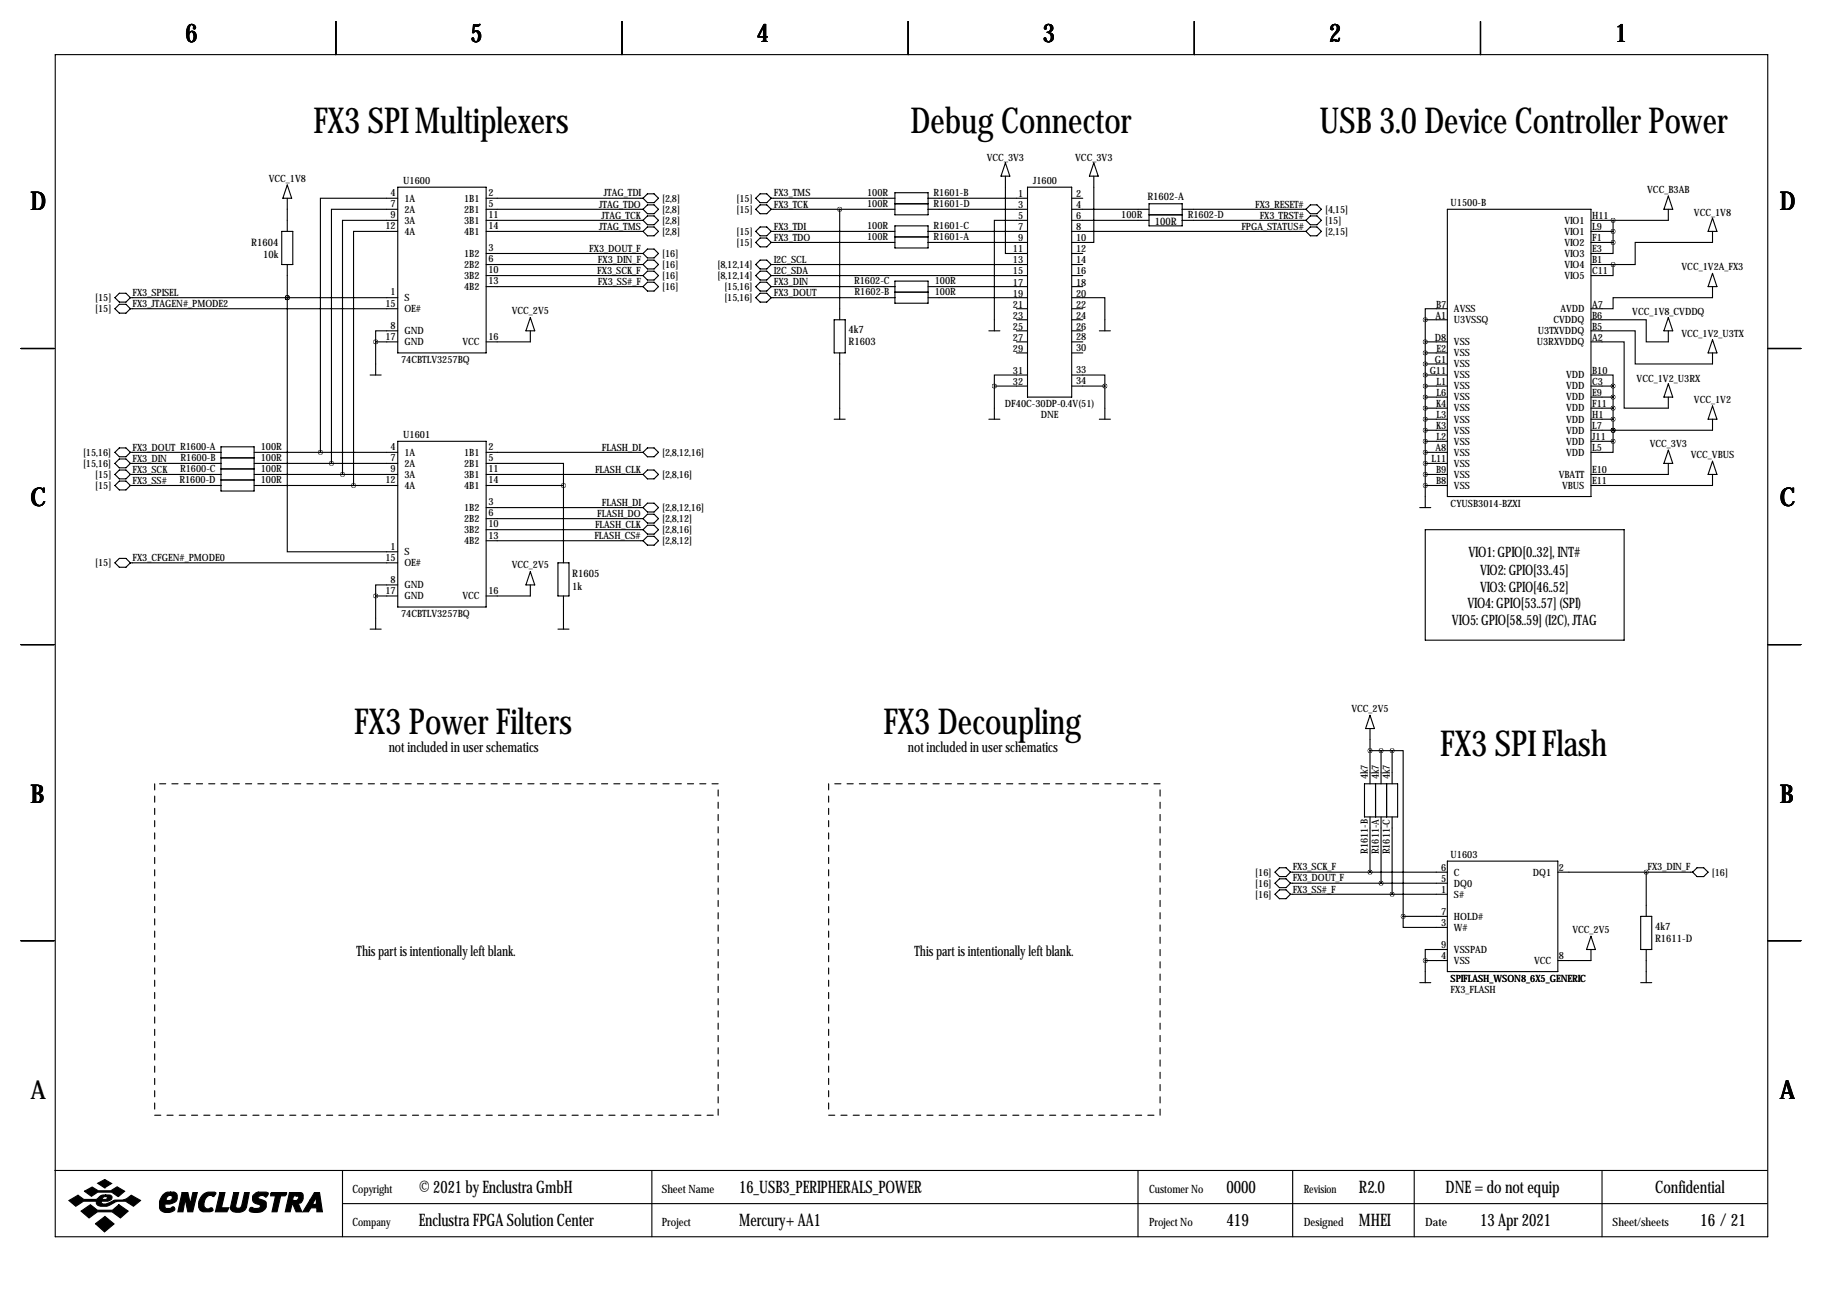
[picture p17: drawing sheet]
<svg xmlns="http://www.w3.org/2000/svg" width="419mm" height="297mm" viewBox="0 0 419 297" stroke-linecap="round" stroke-linejoin="round" font-family="sans-serif">
<defs><g id="words">
<g font-size="8.2">
<text x="72" y="30.6">FX3 SPI Multiplexers</text>
<text x="209.3" y="30.6">Debug Connector</text>
<text x="303.4" y="30.6">USB 3.0 Device Controller Power</text>
<text x="81.4" y="168.8">FX3 Power Filters</text>
<text x="203.1" y="168.8">FX3 Decoupling</text>
<text x="331.1" y="173.8">FX3 SPI Flash</text>
</g>
<g font-size="5.9">
<text x="42.7" y="9.8">6</text>
<text x="108.2" y="9.8">5</text>
<text x="174" y="9.8">4</text>
<text x="239.8" y="9.8">3</text>
<text x="305.6" y="9.8">2</text>
<text x="371.3" y="9.8">1</text>
<text x="7" y="48.4">D</text>
<text x="409.2" y="48.4">D</text>
<text x="7" y="116.4">C</text>
<text x="409.2" y="116.4">C</text>
<text x="7" y="184.5">B</text>
<text x="409.2" y="184.5">B</text>
<text x="7" y="252.6">A</text>
<text x="409.2" y="252.6">A</text>
</g>
<g font-size="4">
<text x="96.3" y="274.2">© 2021 by Enclustra GmbH</text>
<text x="169.9" y="274.2">16_USB3_PERIPHERALS_POWER</text>
<text x="281.9" y="274.2">0000</text>
<text x="312.4" y="274.2">R2.0</text>
<text x="332.3" y="274.2">DNE = do not equip</text>
<text x="380.5" y="274.2">Confidential</text>
<text x="96.3" y="281.8">Enclustra FPGA Solution Center</text>
<text x="169.9" y="281.8">Mercury+ AA1</text>
<text x="281.9" y="281.8">419</text>
<text x="312.4" y="281.8">MHEI</text>
<text x="340.3" y="281.8">13 Apr 2021</text>
<text x="390.9" y="281.8">16 / 21</text>
</g>
<g font-size="3.3">
<text x="337.6" y="128.1">VIO1: GPIO[0..32], INT#</text>
<text x="340.3" y="132.2">VIO2: GPIO[33..45]</text>
<text x="340.3" y="136">VIO3: GPIO[46..52]</text>
<text x="333.8" y="143.6">VIO5: GPIO[58..59] (I2C), JTAG</text>
<text x="337.4" y="139.8">VIO4: GPIO[53..57] (SPI)</text>
<text x="89.4" y="172.8">not included in user schematics</text>
<text x="208.7" y="172.8">not included in user schematics</text>
<text x="82" y="219.8">This part is intentionally left blank.</text>
<text x="210.3" y="219.8">This part is intentionally left blank.</text>
</g>
<g font-size="2.6">
<text x="81" y="274.2">Copyright</text>
<text x="152.1" y="274.2">Sheet Name</text>
<text x="264.2" y="274.2">Customer No</text>
<text x="299.7" y="274.2">Revision</text>
<text x="81" y="281.8">Company</text>
<text x="152.1" y="281.8">Project</text>
<text x="264.2" y="281.8">Project No</text>
<text x="299.7" y="281.8">Designed</text>
<text x="327.7" y="281.8">Date</text>
<text x="370.7" y="281.8">Sheet/sheets</text>
</g>
<g font-size="2.4">
<text x="263.8" y="46.1">R1602-A</text>
<text x="265.5" y="51.7">100R</text>
<text x="57.8" y="56.5">R1604</text>
<text x="60.5" y="59.4">10k</text>
<text x="195.1" y="76.6">4k7</text>
<text x="195.1" y="79.4">R1603</text>
<text x="131.6" y="132.7">R1605</text>
<text x="131.6" y="135.6">1k</text>
<text x="380.5" y="213.7">4k7</text>
<text x="380.5" y="216.6">R1611-D</text>
</g>
<g font-size="2.3">
<text x="61.8" y="41.8">VCC_1V8</text>
<text x="226.9" y="36.9">VCC_3V3</text>
<text x="247.2" y="36.9">VCC_3V3</text>
<text x="89.8" y="45.1">4</text>
<text x="89.8" y="47.6">7</text>
<text x="92.7" y="42.3">U1600</text>
<text x="93" y="46.3">1A</text>
<text x="106.7" y="46.3">1B1</text>
<text x="112.3" y="45.1">2</text>
<text x="112.3" y="47.6">5</text>
<text x="137.7" y="47.7">JTAG_TDO</text>
<text x="138.8" y="45.2">JTAG_TDI</text>
<text x="152.2" y="46.3">[2,8]</text>
<text x="169.3" y="46.3">[15]</text>
<text x="177.9" y="45.2">FX3_TMS</text>
<text x="177.9" y="47.7">FX3_TCK</text>
<text x="199.3" y="45.1">100R</text>
<text x="199.3" y="47.6">100R</text>
<text x="214.6" y="45.1">R1601-B</text>
<text x="214.6" y="47.6">R1601-D</text>
<text x="234" y="45.3">1</text>
<text x="234" y="47.9">3</text>
<text x="237.5" y="42.3">J1600</text>
<text x="247.4" y="45.3">2</text>
<text x="247.4" y="47.9">4</text>
<text x="288.5" y="47.7">FX3_RESET#</text>
<text x="333.5" y="47.4">U1500-B</text>
<text x="378.7" y="44.3">VCC_B3AB</text>
<text x="88.6" y="52.7">12</text>
<text x="89.8" y="50.2">9</text>
<text x="93" y="48.9">2A</text>
<text x="93" y="51.4">3A</text>
<text x="93" y="54">4A</text>
<text x="106.7" y="48.9">2B1</text>
<text x="106.7" y="51.4">3B1</text>
<text x="106.7" y="54">4B1</text>
<text x="112.3" y="50.2">11</text>
<text x="112.3" y="52.7">14</text>
<text x="137.7" y="52.8">JTAG_TMS</text>
<text x="138.3" y="50.3">JTAG_TCK</text>
<text x="152.2" y="48.9">[2,8]</text>
<text x="152.2" y="51.4">[2,8]</text>
<text x="152.2" y="54">[2,8]</text>
<text x="169.3" y="54">[15]</text>
<text x="169.3" y="48.9">[15]</text>
<text x="177.9" y="52.8">FX3_TDI</text>
<text x="199.3" y="52.7">100R</text>
<text x="214.6" y="52.7">R1601-C</text>
<text x="234" y="50.4">5</text>
<text x="234" y="52.9">7</text>
<text x="247.4" y="50.4">6</text>
<text x="247.4" y="52.9">8</text>
<text x="257.8" y="50.2">100R</text>
<text x="273" y="50.2">R1602-D</text>
<text x="285.4" y="52.8">FPGA_STATUS#</text>
<text x="289.6" y="50.3">FX3_TRST#</text>
<text x="304.6" y="51.4">[15]</text>
<text x="304.6" y="54">[2,15]</text>
<text x="304.6" y="48.9">[4,15]</text>
<text x="359.7" y="51.4">VIO1</text>
<text x="359.7" y="54">VIO1</text>
<text x="366" y="50.4">H11</text>
<text x="366" y="52.9">L9</text>
<text x="389.4" y="49.6">VCC_1V8</text>
<text x="106.7" y="59">1B2</text>
<text x="112.3" y="57.8">3</text>
<text x="135.5" y="57.9">FX3_DOUT_F</text>
<text x="152.2" y="59">[16]</text>
<text x="169.3" y="56.5">[15]</text>
<text x="177.9" y="55.3">FX3_TDO</text>
<text x="199.3" y="55.2">100R</text>
<text x="214.6" y="55.2">R1601-A</text>
<text x="232.9" y="58">11</text>
<text x="234" y="55.5">9</text>
<text x="247.4" y="55.5">10</text>
<text x="247.4" y="58">12</text>
<text x="359.7" y="56.5">VIO2</text>
<text x="359.7" y="59">VIO3</text>
<text x="366" y="55.5">F1</text>
<text x="366" y="58">E3</text>
<text x="106.7" y="61.6">2B2</text>
<text x="106.7" y="64.1">3B2</text>
<text x="112.3" y="60.3">6</text>
<text x="112.3" y="62.9">10</text>
<text x="112.3" y="65.4">13</text>
<text x="137.3" y="63">FX3_SCK_F</text>
<text x="137.5" y="60.4">FX3_DIN_F</text>
<text x="137.5" y="65.5">FX3_SS#_F</text>
<text x="152.2" y="61.6">[16]</text>
<text x="152.2" y="64.1">[16]</text>
<text x="164.9" y="61.6">[8,12,14]</text>
<text x="164.9" y="64.1">[8,12,14]</text>
<text x="177.9" y="65.5">FX3_DIN</text>
<text x="177.9" y="60.4">I2C_SCL</text>
<text x="177.9" y="63">I2C_SDA</text>
<text x="196.3" y="65.4">R1602-C</text>
<text x="214.9" y="65.4">100R</text>
<text x="232.9" y="60.6">13</text>
<text x="232.9" y="63.1">15</text>
<text x="232.9" y="65.6">17</text>
<text x="247.4" y="60.6">14</text>
<text x="247.4" y="63.1">16</text>
<text x="247.4" y="65.6">18</text>
<text x="359.7" y="61.6">VIO4</text>
<text x="359.7" y="64.1">VIO5</text>
<text x="366" y="60.6">B1</text>
<text x="366" y="63.1">C11</text>
<text x="386.6" y="62.1">VCC_1V2A_FX3</text>
<text x="21.9" y="69.2">[15]</text>
<text x="21.9" y="71.7">[15]</text>
<text x="30.5" y="68">FX3_SPISEL</text>
<text x="30.5" y="70.6">FX3_JTAGEN#_PMODE2</text>
<text x="88.6" y="70.5">15</text>
<text x="89.8" y="67.9">1</text>
<text x="93" y="69.2">S</text>
<text x="93" y="71.7">OE#</text>
<text x="106.7" y="66.7">4B2</text>
<text x="152.2" y="66.7">[16]</text>
<text x="166.5" y="69.2">[15,16]</text>
<text x="166.5" y="66.7">[15,16]</text>
<text x="177.9" y="68">FX3_DOUT</text>
<text x="196.4" y="67.9">R1602-B</text>
<text x="214.9" y="67.9">100R</text>
<text x="232.9" y="68.2">19</text>
<text x="232.9" y="70.7">21</text>
<text x="247.4" y="68.2">20</text>
<text x="247.4" y="70.7">22</text>
<text x="330.1" y="70.7">B7</text>
<text x="334.3" y="71.7">AVSS</text>
<text x="358.7" y="71.7">AVDD</text>
<text x="366" y="70.7">A7</text>
<text x="89.8" y="75.6">8</text>
<text x="93" y="76.8">GND</text>
<text x="117.7" y="72.2">VCC_2V5</text>
<text x="232.9" y="73.3">23</text>
<text x="232.9" y="75.8">25</text>
<text x="247.4" y="73.3">24</text>
<text x="247.4" y="75.8">26</text>
<text x="330" y="73.3">A1</text>
<text x="334.3" y="74.3">U3VSSQ</text>
<text x="353.6" y="76.8">U3TXVDDQ</text>
<text x="357.1" y="74.3">CVDDQ</text>
<text x="366" y="73.3">B6</text>
<text x="366" y="75.8">B5</text>
<text x="375.3" y="72.5">VCC_1V8_CVDDQ</text>
<text x="386.5" y="77.6">VCC_1V2_U3TX</text>
<text x="88.6" y="78.1">17</text>
<text x="92.2" y="83.4">74CBTLV3257BQ</text>
<text x="93" y="79.4">GND</text>
<text x="106.3" y="79.4">VCC</text>
<text x="112.3" y="78.1">16</text>
<text x="232.9" y="78.3">27</text>
<text x="232.9" y="80.9">29</text>
<text x="247.4" y="78.1">28</text>
<text x="247.4" y="80.6">30</text>
<text x="329.9" y="78.3">D8</text>
<text x="329.9" y="83.4">G1</text>
<text x="330.3" y="80.9">E2</text>
<text x="334.3" y="79.4">VSS</text>
<text x="334.3" y="81.9">VSS</text>
<text x="353.3" y="79.4">U3RXVDDQ</text>
<text x="366" y="78.3">A2</text>
<text x="232.9" y="86">31</text>
<text x="232.9" y="88.5">32</text>
<text x="247.4" y="85.7">33</text>
<text x="247.4" y="88.3">34</text>
<text x="328.7" y="86">G11</text>
<text x="330.3" y="88.5">L1</text>
<text x="334.3" y="84.4">VSS</text>
<text x="334.3" y="87">VSS</text>
<text x="334.3" y="89.5">VSS</text>
<text x="360.1" y="87">VDD</text>
<text x="360.1" y="89.5">VDD</text>
<text x="366" y="86">B10</text>
<text x="366" y="88.5">C3</text>
<text x="376.3" y="87.7">VCC_1V2_U3RX</text>
<text x="231" y="93.6">DF40C-30DP-0.4V(51)</text>
<text x="330.1" y="93.6">K4</text>
<text x="330.3" y="91">L6</text>
<text x="334.3" y="92.1">VSS</text>
<text x="334.3" y="94.6">VSS</text>
<text x="360.1" y="92.1">VDD</text>
<text x="360.1" y="94.6">VDD</text>
<text x="366" y="91">E9</text>
<text x="366" y="93.6">F11</text>
<text x="389.4" y="92.6">VCC_1V2</text>
<text x="92.7" y="100.7">U1601</text>
<text x="239.3" y="96.1">DNE</text>
<text x="330.1" y="98.7">K3</text>
<text x="330.3" y="96.1">L3</text>
<text x="330.3" y="101.2">L2</text>
<text x="334.3" y="97.1">VSS</text>
<text x="334.3" y="99.7">VSS</text>
<text x="360.1" y="97.1">VDD</text>
<text x="360.1" y="99.7">VDD</text>
<text x="366" y="96.1">H1</text>
<text x="366" y="98.7">L7</text>
<text x="366" y="101.2">J11</text>
<text x="19.1" y="104.8">[15,16]</text>
<text x="19.1" y="107.3">[15,16]</text>
<text x="30.5" y="103.6">FX3_DOUT R1600-A</text>
<text x="30.5" y="106.1">FX3_DIN</text>
<text x="41.5" y="106">R1600-B</text>
<text x="59.9" y="103.5">100R</text>
<text x="59.9" y="106">100R</text>
<text x="89.8" y="103.5">4</text>
<text x="89.8" y="106">7</text>
<text x="93" y="104.8">1A</text>
<text x="93" y="107.3">2A</text>
<text x="106.7" y="104.8">1B1</text>
<text x="106.7" y="107.3">2B1</text>
<text x="112.3" y="103.5">2</text>
<text x="112.3" y="106">5</text>
<text x="138.4" y="103.6">FLASH_DI</text>
<text x="152.2" y="104.8">[2,8,12,16]</text>
<text x="329.1" y="106.3">L11</text>
<text x="330" y="103.7">A8</text>
<text x="334.3" y="102.2">VSS</text>
<text x="334.3" y="104.8">VSS</text>
<text x="334.3" y="107.3">VSS</text>
<text x="360.1" y="102.2">VDD</text>
<text x="360.1" y="104.8">VDD</text>
<text x="366" y="103.7">L5</text>
<text x="379.3" y="102.7">VCC_3V3</text>
<text x="388.7" y="105.3">VCC_VBUS</text>
<text x="21.9" y="109.8">[15]</text>
<text x="21.9" y="112.4">[15]</text>
<text x="30.5" y="108.7">FX3_SCK</text>
<text x="30.5" y="111.2">FX3_SS#</text>
<text x="41.2" y="111.1">R1600-D</text>
<text x="41.4" y="108.6">R1600-C</text>
<text x="59.9" y="108.6">100R</text>
<text x="59.9" y="111.1">100R</text>
<text x="88.6" y="111.1">12</text>
<text x="89.8" y="108.6">9</text>
<text x="93" y="109.8">3A</text>
<text x="93" y="112.4">4A</text>
<text x="106.7" y="109.8">3B1</text>
<text x="106.7" y="112.4">4B1</text>
<text x="112.3" y="108.6">11</text>
<text x="112.3" y="111.1">14</text>
<text x="136.8" y="108.7">FLASH_CLK</text>
<text x="152.2" y="109.8">[2,8,16]</text>
<text x="330.1" y="108.8">B9</text>
<text x="330.1" y="111.4">B8</text>
<text x="334.3" y="109.8">VSS</text>
<text x="334.3" y="112.4">VSS</text>
<text x="358.3" y="109.8">VBATT</text>
<text x="359.1" y="112.4">VBUS</text>
<text x="366" y="108.8">E10</text>
<text x="366" y="111.4">E11</text>
<text x="106.7" y="117.5">1B2</text>
<text x="112.3" y="116.2">3</text>
<text x="112.3" y="118.7">6</text>
<text x="137.3" y="118.8">FLASH_DO</text>
<text x="138.4" y="116.3">FLASH_DI</text>
<text x="152.2" y="117.5">[2,8,12,16]</text>
<text x="333.5" y="116.5">CYUSB3014-BZXI</text>
<text x="106.7" y="120">2B2</text>
<text x="106.7" y="122.5">3B2</text>
<text x="106.7" y="125.1">4B2</text>
<text x="112.3" y="121.3">10</text>
<text x="112.3" y="123.8">13</text>
<text x="136.7" y="123.9">FLASH_CS#</text>
<text x="136.8" y="121.4">FLASH_CLK</text>
<text x="152.2" y="125.1">[2,8,12]</text>
<text x="152.2" y="120">[2,8,12]</text>
<text x="152.2" y="122.5">[2,8,16]</text>
<text x="21.9" y="130.2">[15]</text>
<text x="30.5" y="129">FX3_CFGEN#_PMODE0</text>
<text x="88.6" y="128.9">15</text>
<text x="89.8" y="126.4">1</text>
<text x="93" y="127.6">S</text>
<text x="93" y="130.2">OE#</text>
<text x="117.7" y="130.7">VCC_2V5</text>
<text x="88.6" y="136.5">17</text>
<text x="89.8" y="134">8</text>
<text x="93" y="135.2">GND</text>
<text x="93" y="137.8">GND</text>
<text x="106.3" y="137.8">VCC</text>
<text x="112.3" y="136.5">16</text>
<text x="92.2" y="141.9">74CBTLV3257BQ</text>
<text x="310.7" y="163.7">VCC_2V5</text>
<text x="314.5" y="179.2" transform="rotate(-90 314.5 179.2)">4k7</text>
<text x="317" y="179.2" transform="rotate(-90 317 179.2)">4k7</text>
<text x="319.5" y="179.2" transform="rotate(-90 319.5 179.2)">4k7</text>
<text x="314.5" y="196.4" transform="rotate(-90 314.5 196.4)">R1611-B</text>
<text x="317" y="196.5" transform="rotate(-90 317 196.5)">R1611-A</text>
<text x="319.5" y="196.5" transform="rotate(-90 319.5 196.5)">R1611-C</text>
<text x="333.5" y="197.2">U1603</text>
<text x="288.6" y="203.8">[16]</text>
<text x="288.6" y="201.3">[16]</text>
<text x="297.2" y="202.7">FX3_DOUT_F</text>
<text x="297.2" y="200.1">FX3_SCK_F</text>
<text x="331.3" y="202.8">5</text>
<text x="331.3" y="200.3">6</text>
<text x="334.3" y="203.8">DQ0</text>
<text x="334.3" y="201.3">C</text>
<text x="352.4" y="201.3">DQ1</text>
<text x="358.4" y="200.3">2</text>
<text x="378.8" y="200.1">FX3_DIN_F</text>
<text x="393.5" y="201.3">[16]</text>
<text x="288.6" y="206.4">[16]</text>
<text x="297.2" y="205.2">FX3_SS#_F</text>
<text x="331.3" y="205.3">1</text>
<text x="334.3" y="206.4">S#</text>
<text x="331.3" y="213">3</text>
<text x="331.3" y="210.4">7</text>
<text x="334.3" y="214">W#</text>
<text x="334.3" y="211.4">HOLD#</text>
<text x="361.5" y="214.5">VCC_2V5</text>
<text x="331.3" y="218">9</text>
<text x="331.3" y="220.6">4</text>
<text x="334.3" y="219.1">VSSPAD</text>
<text x="334.3" y="221.6">VSS</text>
<text x="352.7" y="221.6">VCC</text>
<text x="358.4" y="220.6">8</text>
<text x="333.5" y="225.7">SPIFLASH_WSON8_6X5_GENERIC</text>
<text x="333.5" y="228.2">FX3_FLASH</text>
</g>
</g></defs>
<g fill="none" stroke="#000" stroke-width=".25">
<path d="M12.7 12.6h393.7v271.7h-393.7zM77.2 4.9v7.7M143 4.9v7.7M208.8 4.9v7.7M274.6 4.9v7.7M340.4 4.9v7.7M231.1 37.5l1.1 3h-2.1zM251.5 37.5l1 3h-2.1zM64.8 53.2h2.5v7.6h-2.5zM66 42.5l1.1 3.1h-2.1zM66 45.6v7.6M91.4 45.6h-17.7v58.4"/>
<path d="M91.4 48.1h-15.2v58.4M91.4 50.7h-12.7v58.4M91.4 53.2h-10.1v58.4M91.4 43h20.4v38.1h-20.4zM111.8 45.6h36M111.8 58.3h36M111.8 48.1h36M111.8 50.7h36M111.8 53.2h36M148.8 44.6h1.6l1 1-1 1h-1.6l-1-1zM148.8 47.1h1.6l1 1-1 1h-1.6l-1-1zM148.8 49.6h1.6l1 1.1-1 1h-1.6l-1-1z"/>
<path d="M148.8 52.2h1.6l1 1-1 1h-1.6l-1-1zM148.8 57.3h1.6l1 1-1 1h-1.6l-1-1zM148.8 59.8h1.6l1 1-1 1h-1.6l-1-1zM174.8 44.6h1.5l1 1-1 1h-1.5l-1.1-1zM174.8 47.1h1.5l1 1-1 1h-1.5l-1.1-1zM174.8 52.2h1.5l1 1-1 1h-1.5l-1.1-1zM174.8 59.8h1.5l1 1-1 1h-1.5l-1.1-1zM174.8 54.7h1.5l1 1-1 1.1h-1.5l-1.1-1.1zM177.3 45.6h28.4M177.3 48.1h28.4M177.3 53.2h28.4M177.3 55.7h28.4"/>
<path d="M193 48.1v25.4M205.7 44.3h7.7v5.1h-7.7zM205.7 51.9h7.7v5.1h-7.7zM205.7 46.8h7.7M205.7 54.5h7.7M213.4 45.6h22.8M213.4 48.1h22.8M213.4 53.2h22.8M213.4 55.7h22.8M231.1 40.5v17.8h5.1M236.2 50.7h-7.6v25.4M236.2 43h10.2v48.3h-10.2z"/>
<path d="M246.4 45.6h2.5M246.4 58.3h2.5M246.4 48.1h17.8M246.4 50.7h17.8M246.4 53.2h53.8M251.5 40.5v15.2h-5.1M264.2 46.8h7.6v5.1h-7.6zM264.2 49.4h7.6M271.8 48.1h28.4M271.8 50.7h28.4M300.2 48.1l1-1h1.6l1 1-1 1h-1.6zM300.2 50.7l1-1.1h1.6l1 1.1-1 1h-1.6z"/>
<path d="M300.2 53.2l1-1h1.6l1 1-1 1h-1.6zM332.7 48.1h33.1v66.1h-33.1zM365.8 53.2h5M365.8 55.7h5M370.8 55.7v2.6h-5M370.8 50.7v5M383.5 45.1l1.1 3h-2.1zM383.5 48.1v2.6h-17.7M393.7 53.2v2.5h-17.8v5.1h-5.1M393.7 50.2l1 3h-2zM26.4 71l1-1h1.6l1 1-1 1h-1.6zM27.4 67.4h1.6l1 1-1 1.1h-1.6l-1-1.1z"/>
<path d="M30 68.4h61.4M30 71h61.4M66 68.4v58.5h25.4M66 68.4h.1M66 60.8v7.6M86.4 78.6h5M86.4 78.6v7.6M91.4 76.1h-5v2.5M111.8 60.8h36M111.8 63.4h36M111.8 65.9h36M121.9 76.1v2.5h-10.1"/>
<path d="M121.9 73l1 3.1h-2zM148.8 62.3h1.6l1 1.1-1 1h-1.6l-1-1zM148.8 64.9h1.6l1 1-1 1h-1.6l-1-1zM174.8 67.4h1.5l1 1-1 1.1h-1.5l-1.1-1.1zM174.8 62.3h1.5l1 1.1-1 1h-1.5l-1.1-1zM174.8 64.9h1.5l1 1-1 1h-1.5l-1.1-1zM177.3 68.4h28.4M177.3 60.8h58.9M177.3 63.4h58.9M177.3 65.9h28.4M191.8 73.5h2.5v7.6h-2.5zM205.7 64.6h7.7v5.1h-7.7z"/>
<path d="M205.7 67.2h7.7M213.4 68.4h22.8M213.4 65.9h22.8M227.3 76.1h2.6M233.7 76.1h2.5M233.7 71h2.5M233.7 78.6h2.5M233.7 73.5h2.5M246.4 68.4h7.6v7.7M246.4 60.8h2.5M246.4 76.1h2.5M246.4 63.4h2.5"/>
<path d="M246.4 65.9h2.5M246.4 71h2.5M246.4 78.6h2.5M246.4 73.5h2.5M252.7 76.1h2.6M327.7 73.5v43.2M327.7 78.6h5M327.7 73.5h5M332.7 71h-5v2.5M365.8 73.5h12.7v5.1h5v-2.5M365.8 76.1h10.1v7.6h17.8v-2.6M365.8 78.6h7.6v15.2h10.1v-2.5"/>
<path d="M365.8 60.8h5M370.8 60.8v2.6h-5M383.5 73l1.1 3.1h-2.1zM393.7 65.9v2.5h-22.9v2.6h-5M393.7 78.1l1 3h-2zM393.7 62.9l1 3h-2zM4.8 80.1h7.6M85.1 86.2h2.5M191.8 96.4h2.5M193 81.1v15.3M227.3 96.4h2.6M228.6 88.8h7.6"/>
<path d="M228.6 88.8v7.6M233.7 81.1h2.5M236.2 86.2h-7.6v2.6M246.4 86.2h7.6v2.6M246.4 81.1h2.5M246.4 88.8h7.6M252.7 96.4h2.6M254 88.8v7.6M327.7 81.1h5M327.7 83.7h5M327.7 86.2h5M327.7 88.8h5"/>
<path d="M327.7 91.3h5M327.7 93.8h5M327.7 96.4h5M327.7 98.9h5M365.8 86.2h5v2.6M365.8 88.8h5M365.8 91.3h5M365.8 93.8h5M365.8 96.4h5M370.8 98.9h.1M370.8 88.8v12.7M383.5 88.3l1.1 3h-2.1z"/>
<path d="M393.7 93.3l1 3.1h-2zM393.7 96.4v2.5h-27.9M406.4 80.1h7.6M26.4 106.5l1-1h1.6l1 1-1 1.1h-1.6zM26.4 109.1l1-1h1.6l1 1-1 1h-1.6zM26.4 111.6l1-1h1.6l1 1-1 1h-1.6zM27.4 103h1.6l1 1-1 1h-1.6l-1-1zM30 104h20.8M30 106.5h20.8M30 109.1h20.8M30 111.6h20.8M50.8 102.7h7.6v10.2h-7.6z"/>
<path d="M50.8 105.3h7.6M50.8 107.8h7.6M50.8 110.3h7.6M58.4 104h33M58.4 106.5h33M58.4 109.1h33M58.4 111.6h33M91.4 101.5h20.4v38.1h-20.4zM111.8 106.5h17.7v5.1M111.8 104h36M111.8 116.7h36M111.8 119.2h36"/>
<path d="M111.8 109.1h36M111.8 111.6h17.7M129.5 111.6v17.8M147.8 109.1l1-1h1.6l1 1-1 1h-1.6zM148.8 103h1.6l1 1-1 1h-1.6l-1-1zM148.8 115.7h1.6l1 1-1 1h-1.6l-1-1zM148.8 118.2h1.6l1 1-1 1.1h-1.6l-1-1.1zM326.4 116.7h2.5M327.7 101.5h5M327.7 104h5M327.7 106.5h5M327.7 109.1h5"/>
<path d="M327.7 111.6h5M365.8 101.5h5M370.8 101.5v2.5h-5M383.5 103.5l1.1 3h-2.1zM383.5 106.5v2.6h-17.7M393.7 106l1 3.1h-2zM393.7 109.1v2.5h-27.9M26.4 129.4l1-1h1.6l1 1-1 1h-1.6zM30 129.4h61.4M86.4 137h5M86.4 137v7.6M91.4 134.5h-5v2.5"/>
<path d="M111.8 121.8h36M111.8 124.3h36M121.9 134.5v2.5h-10.1M121.9 131.4l1 3.1h-2zM128.3 129.4h2.5v7.6h-2.5zM129.5 137v7.6M148.8 123.3h1.6l1 1-1 1h-1.6l-1-1zM148.8 120.8h1.6l1 1-1 1h-1.6l-1-1zM327.7 121.8h45.7v25.4h-45.7zM4.8 148.2h7.6M85.1 144.6h2.5M128.3 144.6h2.5"/>
<path d="M406.4 148.2h7.6M315 167.5v12.7M315 164.5l1 3h-2.1zM315 172.6h5M317.5 172.6v7.6M320 172.6h2.6v38.1M320 172.6v7.6M294.1 199.5h1.6l1 1-1 1h-1.6l-1-1zM313.7 180.2h7.6v7.6h-7.6zM315 187.8v12.7M316.2 180.2v7.6M317.5 187.8v15.3"/>
<path d="M318.8 180.2v7.6M320 187.8v17.8M332.7 198h25.4v25.4h-25.4zM4.8 216.3h7.6M293.1 203.1l1-1.1h1.6l1 1.1-1 1h-1.6zM293.1 205.6l1-1h1.6l1 1-1 1h-1.6zM296.7 203.1h36M296.7 200.5h36M296.7 205.6h36M322.6 210.7v2.5h10.1M322.6 210.7h10.1M332.7 218.3h-5v2.5"/>
<path d="M358.1 200.5h31M365.8 218.3v2.5h-7.7M365.8 215.3l1 3h-2.1zM377.2 210.7h2.5v7.6h-2.5zM378.5 200.5v10.2M378.5 218.3v7.6M389.1 200.5l1-1h1.6l1 1-1 1h-1.6zM406.4 216.3h7.6M326.4 225.9h2.5M327.7 220.8v5.1M327.7 220.8h5M377.2 225.9h2.5"/>
<path d="M12.6 269.1h393.7M78.7 269.1v15.2M78.7 276.7h327.6M149.9 269.1v15.2M261.6 269.1v15.2M297.2 269.1v15.2M325.1 269.1v15.2M368.3 269.1v15.2"/>
</g>
<g fill="#000" stroke="#000" stroke-width=".25">
<path d="M15.8 276l2.1-1.2 1.4 1h2.8l.3-.2a1.77 1.77 0 0 1 1.9-.9v.4l-.6 .2-.2 .5h.9l.3-.6-.4-.1v-.4h.9a.59 .59 0 0 1 .6 .7l-.2 .4-.8 .4h-1.4l-.1 .1 .1 .4a3.2 3.2 0 0 0 2.7-.7l.3-.1a4 4 0 0 0 3.8-1.1l2.1 1.2-1.6 1.3a4 4 0 0 0-5.5-.2 2.66 2.66 0 0 1-2.9-.2l-.1-.7h-3l-1.8 1.1zM19.4 273.9l1.8-1 1.4 .9h2.9l1.4-.9 1.8 1-1.5 1.2-1.5-1h-3.2l-1.5 .9zM22.5 272l1.6-.8 1.6 .9-1.6 1zM18.6 278.4l2.2-1.4 1.6 1.2h3.5l1.4-1.2 2.2 1.4-1.8 1.6-1.9-1.4h-3.4l-1.9 1.4zM37.4 274.7a1.75 1.75 0 0 1 1.8-.6v.7a.82 .82 0 0 0-.8 1.2h.6a.6 .6 0 0 0 .6-.5 .6 .6 0 0 0-.4-.7v-.7h.8l.5 .3a1.61 1.61 0 0 1 0 1.7 1.61 1.61 0 0 1-1.5 .7h-1v.9l.2 .1h.9l.7-.4 .4 .4a1.06 1.06 0 0 1-1.3 1 1.82 1.82 0 0 1-2.2-1.1 3.5 3.5 0 0 1 .7-3zM41.9 274.2h1.3l.5 2.6 .6-2.6h1.1l-1.1 4.4h-1.1l-.6-2.9-.5 2.9h-1.2zM46.7 274.6a2.78 2.78 0 0 1 2.9-.4l-.4 .9a1.32 1.32 0 0 0-2.1 .8l-.2 .8a.98 .98 0 0 0 1.1 1.2 .55 .55 0 0 1 .6-.2 .55 .55 0 0 1 .4 .6l-.7 .3-1.8-.1a1.79 1.79 0 0 1-.8-2.3zM50.5 274.2h1.2l-.8 3.5h1.7l-.4 .9h-2.7zM53.7 274.2h1.2l-.7 3.1a.73 .73 0 0 0 .7 .5 .73 .73 0 0 0 .7-.6l.6-3h1.1l-.7 3.4a2.28 2.28 0 0 1-3.6 .4v-.4zM58.3 274.7l.8-.6h2.1l.5 .2v.2l-.6 .7a.96 .96 0 0 0-1-.4 .96 .96 0 0 0-.8 .6l1.7 .8a1.71 1.71 0 0 1-.1 1.8 1.71 1.71 0 0 1-1.7 .8l-1.4-.2a.51 .51 0 0 1-.4-.7 .51 .51 0 0 1 .8-.2l1 .1a.52 .52 0 0 0 .6-.2 .52 .52 0 0 0-.2-.7 1.39 1.39 0 0 1-1.4-.6 1.39 1.39 0 0 1 .1-1.6zM62.2 274.4l.2-.2h3.5l-.1 .4-.3 .3h-1l-.8 3.7h-1.2l.8-3.7h-1.1zM66.5 274.2h1.7v.7h-.7l-.2 1.1h.9l.3-.3a.44 .44 0 0 0 .1-.5 .44 .44 0 0 0-.4-.3v-.7h1l.3 .2 .2 .3v.9a1.03 1.03 0 0 1-1.2 1l.9 2h-1.3l-.8-1.8h-.1l-.5 1.8h-1.1z"/>
<path d="M72.3 274.2h1.2l.6 4.4h-1.3v-.9h-1.3l-.6 .9h-1.3l1.7-2.7h1l-.4 .8 .2 .2h.4l.2-.2v-1.5l-.4 .7h-1zM21.9 281.3l2.2-1.6 2.1 1.7-2.2 1.8z"/>
</g>
<path d="M35.6 180.2v76.2M165.1 180.2h-129.5M190.5 180.2v76.2M266.7 180.2h-76.2M35.6 256.4h129.5M165.1 256.4v-76.2M190.5 256.4h76.2M266.7 256.4v-76.2" fill="none" stroke="#000" stroke-width=".25" stroke-dasharray="1.4 1.4"/>
<path d="M86.3 137a.05 .05 0 0 0 .1 0 .05 .05 0 0 0-.1 0zM86.3 78.6a.05 .05 0 0 0 .1 0 .05 .05 0 0 0-.1 0zM81.2 111.6a.05 .05 0 0 0 .1 0 .05 .05 0 0 0-.1 0zM78.7 109.1a.05 .05 0 0 0 .1 0 .05 .05 0 0 0-.1 0zM73.6 104a.05 .05 0 0 0 .1 0 .05 .05 0 0 0-.1 0zM66 68.4a.05 .05 0 0 0 .1 0 .05 .05 0 0 0-.1 0zM370.8 50.7a.05 .05 0 0 0 .1 0 .05 .05 0 0 0-.1 0zM327.6 111.6a.05 .05 0 0 0 .1 0 .05 .05 0 0 0-.1 0zM327.6 109.1a.05 .05 0 0 0 .1 0 .05 .05 0 0 0-.1 0zM327.6 106.5a.05 .05 0 0 0 .1 0 .05 .05 0 0 0-.1 0zM327.6 104a.05 .05 0 0 0 .1 0 .05 .05 0 0 0-.1 0zM327.6 101.5a.05 .05 0 0 0 .1 0 .05 .05 0 0 0-.1 0zM327.6 98.9a.05 .05 0 0 0 .1 0 .05 .05 0 0 0-.1 0zM327.6 96.4a.05 .05 0 0 0 .1 0 .05 .05 0 0 0-.1 0zM327.6 93.8a.05 .05 0 0 0 .1 0 .05 .05 0 0 0-.1 0zM327.6 91.3a.05 .05 0 0 0 .1 0 .05 .05 0 0 0-.1 0zM327.6 88.8a.05 .05 0 0 0 .1 0 .05 .05 0 0 0-.1 0zM327.6 86.2a.05 .05 0 0 0 .1 0 .05 .05 0 0 0-.1 0zM327.6 83.7a.05 .05 0 0 0 .1 0 .05 .05 0 0 0-.1 0zM327.6 81.1a.05 .05 0 0 0 .1 0 .05 .05 0 0 0-.1 0zM327.6 78.6a.05 .05 0 0 0 .1 0 .05 .05 0 0 0-.1 0zM327.6 73.5a.05 .05 0 0 0 .1 0 .05 .05 0 0 0-.1 0zM370.8 101.5a.05 .05 0 0 0 .1 0 .05 .05 0 0 0-.1 0zM370.8 98.9a.05 .05 0 0 0 .1 0 .05 .05 0 0 0-.1 0zM370.8 96.4a.05 .05 0 0 0 .1 0 .05 .05 0 0 0-.1 0zM370.8 93.8a.05 .05 0 0 0 .1 0 .05 .05 0 0 0-.1 0zM370.8 91.3a.05 .05 0 0 0 .1 0 .05 .05 0 0 0-.1 0zM370.8 88.8a.05 .05 0 0 0 .1 0 .05 .05 0 0 0-.1 0zM370.8 55.7a.05 .05 0 0 0 .1 0 .05 .05 0 0 0-.1 0zM370.8 53.2a.05 .05 0 0 0 .1 0 .05 .05 0 0 0-.1 0zM320 172.6a.05 .05 0 0 0 .1 0 .05 .05 0 0 0-.1 0zM314.9 172.6a.05 .05 0 0 0 .1 0 .05 .05 0 0 0-.1 0zM378.4 200.5a.05 .05 0 0 0 .1 0 .05 .05 0 0 0-.1 0zM314.9 200.5a.05 .05 0 0 0 .1 0 .05 .05 0 0 0-.1 0zM320 205.6a.05 .05 0 0 0 .1 0 .05 .05 0 0 0-.1 0zM327.6 220.8a.05 .05 0 0 0 .1 0 .05 .05 0 0 0-.1 0zM322.5 210.7a.05 .05 0 0 0 .1 0 .05 .05 0 0 0-.1 0zM370.8 98.9a.05 .05 0 0 0 .1 0 .05 .05 0 0 0-.1 0zM129.5 111.6a.05 .05 0 0 0 .1 0 .05 .05 0 0 0-.1 0zM66 68.4a.05 .05 0 0 0 .1 0 .05 .05 0 0 0-.1 0zM370.8 60.8a.05 .05 0 0 0 .1 0 .05 .05 0 0 0-.1 0zM193 48.1a.05 .05 0 0 0 .1 0 .05 .05 0 0 0-.1 0z" fill="#000" stroke="#000" stroke-width="1"/>
<use href="#words"/>
</svg>
